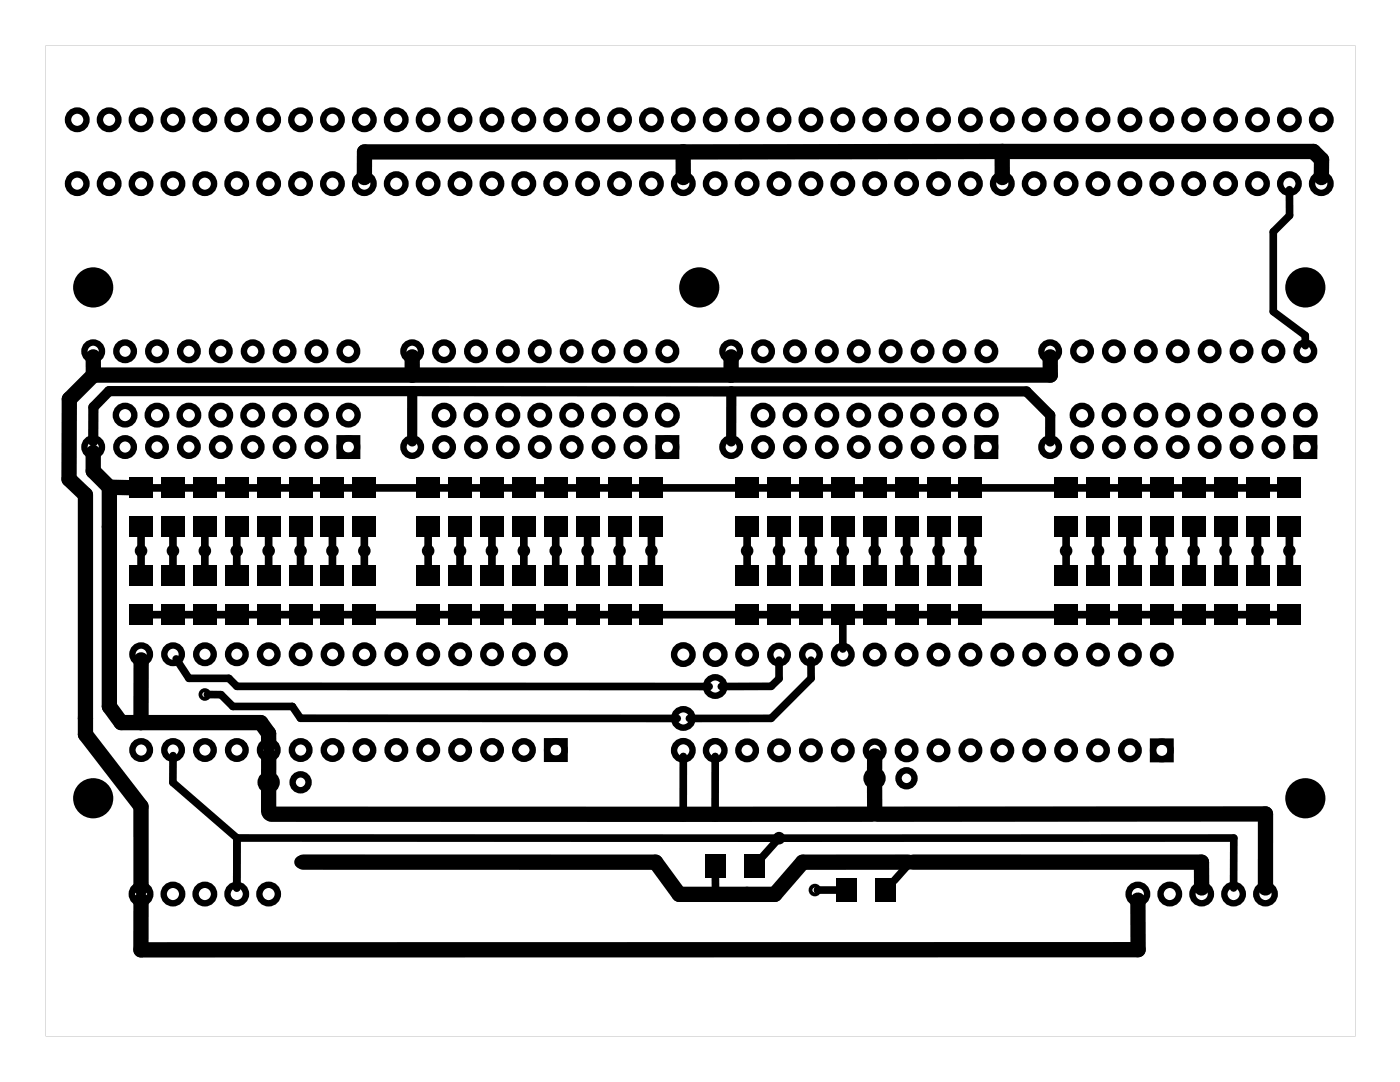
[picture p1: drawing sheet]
<svg xmlns="http://www.w3.org/2000/svg" width="111mm" height="86mm" viewBox="0 0 111 86" stroke-linecap="round" stroke-linejoin="round" font-family="sans-serif">
<g fill="#000">
<path d="M10.3 38h1.9v1.6h-1.9zM12.8 38h1.9v1.6h-1.9zM15.4 38h1.9v1.6h-1.9zM17.9 38h1.9v1.6h-1.9zM20.4 38h1.9v1.6h-1.9zM23 38h1.9v1.6h-1.9zM25.5 38h1.9v1.6h-1.9zM28.1 38h1.9v1.6h-1.9zM33.1 38h1.9v1.6h-1.9zM35.7 38h1.9v1.6h-1.9zM38.2 38h1.9v1.6h-1.9zM40.8 38h1.9v1.6h-1.9z"/>
<path d="M43.3 38h1.9v1.6h-1.9zM45.8 38h1.9v1.6h-1.9zM48.4 38h1.9v1.6h-1.9zM50.9 38h1.9v1.6h-1.9zM58.5 38h1.9v1.6h-1.9zM61.1 38h1.9v1.6h-1.9zM63.6 38h1.9v1.6h-1.9zM66.2 38h1.9v1.6h-1.9zM68.7 38h1.9v1.6h-1.9zM71.2 38h1.9v1.6h-1.9zM73.8 38h1.9v1.6h-1.9zM76.3 38h1.9v1.6h-1.9z"/>
<path d="M83.9 38h1.9v1.6h-1.9zM86.5 38h1.9v1.6h-1.9zM89 38h1.9v1.6h-1.9zM91.6 38h1.9v1.6h-1.9zM94.1 38h1.9v1.6h-1.9zM96.6 38h1.9v1.6h-1.9zM99.2 38h1.9v1.6h-1.9zM101.7 38h1.9v1.6h-1.9zM10.3 41.1h1.9v1.6h-1.9zM10.3 45h1.9v1.6h-1.9zM10.3 48.1h1.9v1.6h-1.9zM12.8 45h1.9v1.6h-1.9z"/>
<path d="M12.8 48.1h1.9v1.6h-1.9zM12.8 41.1h1.9v1.6h-1.9zM15.4 45h1.9v1.6h-1.9zM15.4 48.1h1.9v1.6h-1.9zM15.4 41.1h1.9v1.6h-1.9zM17.9 45h1.9v1.6h-1.9zM17.9 48.1h1.9v1.6h-1.9zM17.9 41.1h1.9v1.6h-1.9zM20.4 45h1.9v1.6h-1.9zM20.4 48.1h1.9v1.6h-1.9zM20.4 41.1h1.9v1.6h-1.9zM23 45h1.9v1.6h-1.9z"/>
<path d="M23 48.1h1.9v1.6h-1.9zM23 41.1h1.9v1.6h-1.9zM25.5 45h1.9v1.6h-1.9zM25.5 48.1h1.9v1.6h-1.9zM25.5 41.1h1.9v1.6h-1.9zM28.1 45h1.9v1.6h-1.9zM28.1 48.1h1.9v1.6h-1.9zM28.1 41.1h1.9v1.6h-1.9zM33.1 41.1h1.9v1.6h-1.9zM33.1 45h1.9v1.6h-1.9zM33.1 48.1h1.9v1.6h-1.9zM35.7 41.1h1.9v1.6h-1.9z"/>
<path d="M35.7 45h1.9v1.6h-1.9zM35.7 48.1h1.9v1.6h-1.9zM38.2 41.1h1.9v1.6h-1.9zM38.2 45h1.9v1.6h-1.9zM38.2 48.1h1.9v1.6h-1.9zM40.8 41.1h1.9v1.6h-1.9zM40.8 45h1.9v1.6h-1.9zM40.8 48.1h1.9v1.6h-1.9zM43.3 41.1h1.9v1.6h-1.9zM43.3 45h1.9v1.6h-1.9zM43.3 48.1h1.9v1.6h-1.9zM45.8 41.1h1.9v1.6h-1.9z"/>
<path d="M45.8 45h1.9v1.6h-1.9zM45.8 48.1h1.9v1.6h-1.9zM48.4 41.1h1.9v1.6h-1.9zM48.4 45h1.9v1.6h-1.9zM48.4 48.1h1.9v1.6h-1.9zM50.9 41.1h1.9v1.6h-1.9zM50.9 45h1.9v1.6h-1.9zM50.9 48.1h1.9v1.6h-1.9zM58.5 41.1h1.9v1.6h-1.9zM58.5 45h1.9v1.6h-1.9zM58.5 48.1h1.9v1.6h-1.9zM61.1 41.1h1.9v1.6h-1.9z"/>
<path d="M61.1 45h1.9v1.6h-1.9zM61.1 48.1h1.9v1.6h-1.9zM63.6 41.1h1.9v1.6h-1.9zM63.6 45h1.9v1.6h-1.9zM63.6 48.1h1.9v1.6h-1.9zM66.2 41.1h1.9v1.6h-1.9zM66.2 45h1.9v1.6h-1.9zM66.2 48.1h1.9v1.6h-1.9zM68.7 41.1h1.9v1.6h-1.9zM68.7 45h1.9v1.6h-1.9zM68.7 48.1h1.9v1.6h-1.9zM71.2 41.1h1.9v1.6h-1.9z"/>
<path d="M71.2 45h1.9v1.6h-1.9zM71.2 48.1h1.9v1.6h-1.9zM73.8 41.1h1.9v1.6h-1.9zM73.8 45h1.9v1.6h-1.9zM73.8 48.1h1.9v1.6h-1.9zM76.3 41.1h1.9v1.6h-1.9zM76.3 45h1.9v1.6h-1.9zM76.3 48.1h1.9v1.6h-1.9zM83.9 41.1h1.9v1.6h-1.9zM83.9 45h1.9v1.6h-1.9zM83.9 48.1h1.9v1.6h-1.9zM86.5 41.1h1.9v1.6h-1.9z"/>
<path d="M86.5 45h1.9v1.6h-1.9zM86.5 48.1h1.9v1.6h-1.9zM89 41.1h1.9v1.6h-1.9zM89 45h1.9v1.6h-1.9zM89 48.1h1.9v1.6h-1.9zM91.6 41.1h1.9v1.6h-1.9zM91.6 45h1.9v1.6h-1.9zM91.6 48.1h1.9v1.6h-1.9zM94.1 41.1h1.9v1.6h-1.9zM94.1 45h1.9v1.6h-1.9zM94.1 48.1h1.9v1.6h-1.9zM96.6 41.1h1.9v1.6h-1.9z"/>
<path d="M96.6 45h1.9v1.6h-1.9zM96.6 48.1h1.9v1.6h-1.9zM99.2 41.1h1.9v1.6h-1.9zM99.2 45h1.9v1.6h-1.9zM99.2 48.1h1.9v1.6h-1.9zM101.7 41.1h1.9v1.6h-1.9zM101.7 45h1.9v1.6h-1.9zM101.7 48.1h1.9v1.6h-1.9zM56.2 68h1.6v1.9h-1.6zM59.3 68h1.6v1.9h-1.6zM66.6 69.9h1.6v1.9h-1.6zM69.7 69.9h1.6v1.9h-1.6z"/>
<path d="M3.6 3.6v78.8h104.3v-78.8zM3.6 3.6h104.3v78.8h-104.3z"/>
</g>
<g fill="#000">
<circle cx="7.4" cy="22.9" r="1.6"/>
<circle cx="55.7" cy="22.9" r="1.6"/>
<circle cx="103.9" cy="22.9" r="1.6"/>
<circle cx="7.4" cy="63.5" r="1.6"/>
<circle cx="103.9" cy="63.5" r="1.6"/>
</g>
<g fill="none" stroke="#000" stroke-width=".51">
<path d="M27 34.9h1.4v1.4h-1.4zM52.4 34.9h1.4v1.4h-1.4zM77.8 34.9h1.4v1.4h-1.4zM103.2 34.9h1.4v1.4h-1.4zM43.6 59h1.4v1.4h-1.4zM91.8 59h1.4v1.4h-1.4z"/>
<circle cx="6.2" cy="9.5" r=".74"/>
<circle cx="6.2" cy="14.6" r=".74"/>
<circle cx="8.7" cy="14.6" r=".74"/>
<circle cx="8.7" cy="9.5" r=".74"/>
<circle cx="11.2" cy="9.5" r=".74"/>
<circle cx="11.2" cy="14.6" r=".74"/>
<circle cx="13.8" cy="9.5" r=".74"/>
<circle cx="13.8" cy="14.6" r=".74"/>
<circle cx="16.3" cy="9.5" r=".74"/>
<circle cx="16.3" cy="14.6" r=".74"/>
<circle cx="18.9" cy="9.5" r=".74"/>
<circle cx="18.9" cy="14.6" r=".74"/>
<circle cx="21.4" cy="9.5" r=".74"/>
<circle cx="21.4" cy="14.6" r=".74"/>
<circle cx="23.9" cy="9.5" r=".74"/>
<circle cx="23.9" cy="14.6" r=".74"/>
<circle cx="26.5" cy="9.5" r=".74"/>
<circle cx="26.5" cy="14.6" r=".74"/>
<circle cx="29" cy="14.6" r=".74"/>
<circle cx="29" cy="9.5" r=".74"/>
<circle cx="31.6" cy="9.5" r=".74"/>
<circle cx="31.6" cy="14.6" r=".74"/>
<circle cx="34.1" cy="9.5" r=".74"/>
<circle cx="34.1" cy="14.6" r=".74"/>
<circle cx="36.6" cy="14.6" r=".74"/>
<circle cx="36.6" cy="9.5" r=".74"/>
<circle cx="39.2" cy="9.5" r=".74"/>
<circle cx="39.2" cy="14.6" r=".74"/>
<circle cx="41.7" cy="14.6" r=".74"/>
<circle cx="41.7" cy="9.5" r=".74"/>
<circle cx="44.3" cy="9.5" r=".74"/>
<circle cx="44.3" cy="14.6" r=".74"/>
<circle cx="46.8" cy="9.5" r=".74"/>
<circle cx="46.8" cy="14.6" r=".74"/>
<circle cx="49.3" cy="14.6" r=".74"/>
<circle cx="49.3" cy="9.5" r=".74"/>
<circle cx="51.9" cy="9.5" r=".74"/>
<circle cx="51.9" cy="14.6" r=".74"/>
<circle cx="54.4" cy="9.5" r=".74"/>
<circle cx="54.4" cy="14.6" r=".74"/>
<circle cx="57" cy="14.6" r=".74"/>
<circle cx="57" cy="9.5" r=".74"/>
<circle cx="59.5" cy="9.5" r=".74"/>
<circle cx="59.5" cy="14.6" r=".74"/>
<circle cx="62" cy="9.5" r=".74"/>
<circle cx="62" cy="14.6" r=".74"/>
<circle cx="64.6" cy="9.5" r=".74"/>
<circle cx="64.6" cy="14.6" r=".74"/>
<circle cx="67.1" cy="14.6" r=".74"/>
<circle cx="67.1" cy="9.5" r=".74"/>
<circle cx="69.7" cy="14.6" r=".74"/>
<circle cx="69.7" cy="9.5" r=".74"/>
<circle cx="72.2" cy="14.6" r=".74"/>
<circle cx="72.2" cy="9.5" r=".74"/>
<circle cx="74.7" cy="14.6" r=".74"/>
<circle cx="74.7" cy="9.5" r=".74"/>
<circle cx="77.3" cy="9.5" r=".74"/>
<circle cx="77.3" cy="14.6" r=".74"/>
<circle cx="79.8" cy="9.5" r=".74"/>
<circle cx="79.8" cy="14.6" r=".74"/>
<circle cx="82.4" cy="14.6" r=".74"/>
<circle cx="82.4" cy="9.5" r=".74"/>
<circle cx="84.9" cy="9.5" r=".74"/>
<circle cx="84.9" cy="14.6" r=".74"/>
<circle cx="87.4" cy="14.6" r=".74"/>
<circle cx="87.4" cy="9.5" r=".74"/>
<circle cx="90" cy="9.5" r=".74"/>
<circle cx="90" cy="14.6" r=".74"/>
<circle cx="92.5" cy="9.5" r=".74"/>
<circle cx="92.5" cy="14.6" r=".74"/>
<circle cx="95.1" cy="9.5" r=".74"/>
<circle cx="95.1" cy="14.6" r=".74"/>
<circle cx="97.6" cy="9.5" r=".74"/>
<circle cx="97.6" cy="14.6" r=".74"/>
<circle cx="100.1" cy="14.6" r=".74"/>
<circle cx="100.1" cy="9.5" r=".74"/>
<circle cx="102.7" cy="9.5" r=".74"/>
<circle cx="102.7" cy="14.6" r=".74"/>
<circle cx="105.2" cy="9.5" r=".74"/>
<circle cx="105.2" cy="14.6" r=".74"/>
<circle cx="7.4" cy="35.6" r=".7"/>
<circle cx="7.4" cy="27.9" r=".7"/>
<circle cx="10" cy="33" r=".74"/>
<circle cx="10" cy="35.6" r=".7"/>
<circle cx="10" cy="27.9" r=".7"/>
<circle cx="12.5" cy="33" r=".74"/>
<circle cx="12.5" cy="35.6" r=".7"/>
<circle cx="12.5" cy="27.9" r=".7"/>
<circle cx="15" cy="33" r=".74"/>
<circle cx="15" cy="35.6" r=".7"/>
<circle cx="15" cy="27.9" r=".7"/>
<circle cx="17.6" cy="33" r=".74"/>
<circle cx="17.6" cy="35.6" r=".7"/>
<circle cx="17.6" cy="27.9" r=".7"/>
<circle cx="20.1" cy="33" r=".74"/>
<circle cx="20.1" cy="35.6" r=".7"/>
<circle cx="20.1" cy="27.9" r=".7"/>
<circle cx="22.7" cy="33" r=".74"/>
<circle cx="22.7" cy="35.6" r=".7"/>
<circle cx="22.7" cy="27.9" r=".7"/>
<circle cx="25.2" cy="33" r=".74"/>
<circle cx="25.2" cy="35.6" r=".7"/>
<circle cx="25.2" cy="27.9" r=".7"/>
<circle cx="27.7" cy="33" r=".74"/>
<circle cx="27.7" cy="35.6" r=".7"/>
<circle cx="27.7" cy="27.9" r=".7"/>
<circle cx="32.8" cy="35.6" r=".7"/>
<circle cx="32.8" cy="27.9" r=".7"/>
<circle cx="35.4" cy="33" r=".74"/>
<circle cx="35.4" cy="35.6" r=".7"/>
<circle cx="35.4" cy="27.9" r=".7"/>
<circle cx="37.9" cy="33" r=".74"/>
<circle cx="37.9" cy="35.6" r=".7"/>
<circle cx="37.9" cy="27.9" r=".7"/>
<circle cx="40.4" cy="33" r=".74"/>
<circle cx="40.4" cy="35.6" r=".7"/>
<circle cx="40.4" cy="27.9" r=".7"/>
<circle cx="43" cy="33" r=".74"/>
<circle cx="43" cy="35.6" r=".7"/>
<circle cx="43" cy="27.9" r=".7"/>
<circle cx="45.5" cy="33" r=".74"/>
<circle cx="45.5" cy="35.6" r=".7"/>
<circle cx="45.5" cy="27.9" r=".7"/>
<circle cx="48.1" cy="33" r=".74"/>
<circle cx="48.1" cy="35.6" r=".7"/>
<circle cx="48.1" cy="27.9" r=".7"/>
<circle cx="50.6" cy="33" r=".74"/>
<circle cx="50.6" cy="35.6" r=".7"/>
<circle cx="50.6" cy="27.9" r=".7"/>
<circle cx="53.1" cy="33" r=".74"/>
<circle cx="53.1" cy="35.6" r=".7"/>
<circle cx="53.1" cy="27.9" r=".7"/>
<circle cx="58.2" cy="35.6" r=".7"/>
<circle cx="58.2" cy="27.9" r=".7"/>
<circle cx="60.8" cy="33" r=".74"/>
<circle cx="60.8" cy="35.6" r=".7"/>
<circle cx="60.8" cy="27.9" r=".7"/>
<circle cx="63.3" cy="33" r=".74"/>
<circle cx="63.3" cy="35.6" r=".7"/>
<circle cx="63.3" cy="27.9" r=".7"/>
<circle cx="65.8" cy="33" r=".74"/>
<circle cx="65.8" cy="35.6" r=".7"/>
<circle cx="65.8" cy="27.9" r=".7"/>
<circle cx="68.4" cy="33" r=".74"/>
<circle cx="68.4" cy="35.6" r=".7"/>
<circle cx="68.4" cy="27.9" r=".7"/>
<circle cx="70.9" cy="33" r=".74"/>
<circle cx="70.9" cy="35.6" r=".7"/>
<circle cx="70.9" cy="27.9" r=".7"/>
<circle cx="73.5" cy="33" r=".74"/>
<circle cx="73.5" cy="35.6" r=".7"/>
<circle cx="73.5" cy="27.9" r=".7"/>
<circle cx="76" cy="33" r=".74"/>
<circle cx="76" cy="35.6" r=".7"/>
<circle cx="76" cy="27.9" r=".7"/>
<circle cx="78.5" cy="33" r=".74"/>
<circle cx="78.5" cy="35.6" r=".7"/>
<circle cx="78.5" cy="27.9" r=".7"/>
<circle cx="83.6" cy="35.6" r=".7"/>
<circle cx="83.6" cy="27.9" r=".7"/>
<circle cx="86.2" cy="33" r=".74"/>
<circle cx="86.2" cy="35.6" r=".7"/>
<circle cx="86.2" cy="27.9" r=".7"/>
<circle cx="88.7" cy="33" r=".74"/>
<circle cx="88.7" cy="35.6" r=".7"/>
<circle cx="88.7" cy="27.9" r=".7"/>
<circle cx="91.2" cy="33" r=".74"/>
<circle cx="91.2" cy="35.6" r=".7"/>
<circle cx="91.2" cy="27.9" r=".7"/>
<circle cx="93.8" cy="33" r=".74"/>
<circle cx="93.8" cy="35.6" r=".7"/>
<circle cx="93.8" cy="27.9" r=".7"/>
<circle cx="96.3" cy="33" r=".74"/>
<circle cx="96.3" cy="35.6" r=".7"/>
<circle cx="96.3" cy="27.9" r=".7"/>
<circle cx="98.9" cy="33" r=".74"/>
<circle cx="98.9" cy="35.6" r=".7"/>
<circle cx="98.9" cy="27.9" r=".7"/>
<circle cx="101.4" cy="33" r=".74"/>
<circle cx="101.4" cy="35.6" r=".7"/>
<circle cx="101.4" cy="27.9" r=".7"/>
<circle cx="103.9" cy="33" r=".74"/>
<circle cx="103.9" cy="35.6" r=".7"/>
<circle cx="103.9" cy="27.9" r=".7"/>
<circle cx="11.2" cy="59.7" r=".7"/>
<circle cx="11.2" cy="52" r=".7"/>
<circle cx="13.8" cy="59.7" r=".7"/>
<circle cx="13.8" cy="52" r=".7"/>
<circle cx="16.3" cy="59.7" r=".7"/>
<circle cx="16.3" cy="52" r=".7"/>
<circle cx="18.9" cy="59.7" r=".7"/>
<circle cx="18.9" cy="52" r=".7"/>
<circle cx="21.4" cy="59.7" r=".7"/>
<circle cx="21.4" cy="52" r=".7"/>
<circle cx="23.9" cy="59.7" r=".7"/>
<circle cx="23.9" cy="52" r=".7"/>
<circle cx="26.5" cy="59.7" r=".7"/>
<circle cx="26.5" cy="52" r=".7"/>
<circle cx="29" cy="59.7" r=".7"/>
<circle cx="29" cy="52" r=".7"/>
<circle cx="31.6" cy="59.7" r=".7"/>
<circle cx="31.6" cy="52" r=".7"/>
<circle cx="34.1" cy="59.7" r=".7"/>
<circle cx="34.1" cy="52" r=".7"/>
<circle cx="36.6" cy="59.7" r=".7"/>
<circle cx="36.6" cy="52" r=".7"/>
<circle cx="39.2" cy="59.7" r=".7"/>
<circle cx="39.2" cy="52" r=".7"/>
<circle cx="41.7" cy="59.7" r=".7"/>
<circle cx="41.7" cy="52" r=".7"/>
<circle cx="44.3" cy="59.7" r=".7"/>
<circle cx="44.3" cy="52" r=".7"/>
<circle cx="54.4" cy="57.2" r=".74"/>
<circle cx="54.4" cy="59.7" r=".74"/>
<circle cx="54.4" cy="52.1" r=".74"/>
<circle cx="57" cy="54.6" r=".74"/>
<circle cx="57" cy="52.1" r=".74"/>
<circle cx="57" cy="59.7" r=".74"/>
<circle cx="59.5" cy="59.7" r=".7"/>
<circle cx="59.5" cy="52.1" r=".7"/>
<circle cx="62" cy="59.7" r=".7"/>
<circle cx="62" cy="52.1" r=".7"/>
<circle cx="64.6" cy="59.7" r=".7"/>
<circle cx="64.6" cy="52.1" r=".7"/>
<circle cx="67.1" cy="59.7" r=".7"/>
<circle cx="67.1" cy="52.1" r=".7"/>
<circle cx="69.7" cy="59.7" r=".7"/>
<circle cx="69.7" cy="52.1" r=".7"/>
<circle cx="72.2" cy="59.7" r=".7"/>
<circle cx="72.2" cy="52.1" r=".7"/>
<circle cx="74.7" cy="59.7" r=".7"/>
<circle cx="74.7" cy="52.1" r=".7"/>
<circle cx="77.3" cy="59.7" r=".7"/>
<circle cx="77.3" cy="52.1" r=".7"/>
<circle cx="79.8" cy="59.7" r=".7"/>
<circle cx="79.8" cy="52.1" r=".7"/>
<circle cx="82.4" cy="59.7" r=".7"/>
<circle cx="82.4" cy="52.1" r=".7"/>
<circle cx="84.9" cy="59.7" r=".7"/>
<circle cx="84.9" cy="52.1" r=".7"/>
<circle cx="87.4" cy="59.7" r=".7"/>
<circle cx="87.4" cy="52.1" r=".7"/>
<circle cx="90" cy="59.7" r=".7"/>
<circle cx="90" cy="52.1" r=".7"/>
<circle cx="92.5" cy="59.7" r=".7"/>
<circle cx="92.5" cy="52.1" r=".7"/>
<circle cx="11.2" cy="71.1" r=".74"/>
<circle cx="13.8" cy="71.1" r=".74"/>
<circle cx="16.3" cy="71.1" r=".74"/>
<circle cx="18.9" cy="71.1" r=".74"/>
<circle cx="21.4" cy="71.1" r=".74"/>
<circle cx="21.4" cy="62.2" r=".64"/>
<circle cx="23.9" cy="62.2" r=".64"/>
<circle cx="69.6" cy="61.9" r=".64"/>
<circle cx="72.2" cy="61.9" r=".64"/>
<circle cx="90.6" cy="71.1" r=".74"/>
<circle cx="93.1" cy="71.1" r=".74"/>
<circle cx="95.7" cy="71.1" r=".74"/>
<circle cx="98.2" cy="71.1" r=".74"/>
<circle cx="100.8" cy="71.1" r=".74"/>
</g>
<g fill="none" stroke="#000" stroke-width=".3">
<circle cx="11.2" cy="43.8" r=".35"/>
<circle cx="13.8" cy="43.8" r=".35"/>
<circle cx="16.3" cy="43.8" r=".35"/>
<circle cx="16.3" cy="55.3" r=".35"/>
<circle cx="18.9" cy="43.8" r=".35"/>
<circle cx="21.4" cy="43.8" r=".35"/>
<circle cx="23.9" cy="43.8" r=".35"/>
<circle cx="26.5" cy="43.8" r=".35"/>
<circle cx="29" cy="43.8" r=".35"/>
<circle cx="34.1" cy="43.8" r=".35"/>
<circle cx="36.6" cy="43.8" r=".35"/>
<circle cx="39.2" cy="43.8" r=".35"/>
<circle cx="41.7" cy="43.8" r=".35"/>
<circle cx="44.3" cy="43.8" r=".35"/>
<circle cx="46.8" cy="43.8" r=".35"/>
<circle cx="49.3" cy="43.8" r=".35"/>
<circle cx="51.9" cy="43.8" r=".35"/>
<circle cx="59.5" cy="43.8" r=".35"/>
<circle cx="62" cy="43.8" r=".35"/>
<circle cx="64.6" cy="43.8" r=".35"/>
<circle cx="67.1" cy="43.8" r=".35"/>
<circle cx="69.7" cy="43.8" r=".35"/>
<circle cx="72.2" cy="43.8" r=".35"/>
<circle cx="74.7" cy="43.8" r=".35"/>
<circle cx="77.3" cy="43.8" r=".35"/>
<circle cx="84.9" cy="43.8" r=".35"/>
<circle cx="87.4" cy="43.8" r=".35"/>
<circle cx="90" cy="43.8" r=".35"/>
<circle cx="92.5" cy="43.8" r=".35"/>
<circle cx="95.1" cy="43.8" r=".35"/>
<circle cx="97.6" cy="43.8" r=".35"/>
<circle cx="100.1" cy="43.8" r=".35"/>
<circle cx="102.7" cy="43.8" r=".35"/>
<circle cx="21.4" cy="64.8" r=".35"/>
<circle cx="23.9" cy="68.6" r=".35"/>
<circle cx="62" cy="66.7" r=".35"/>
<circle cx="64.9" cy="70.8" r=".35"/>
<circle cx="72.5" cy="68.6" r=".35"/>
</g>
<g fill="none" stroke="#000" stroke-width="1.2">
<path d="M54.4 12.1l50.2-.1 .6 .7v1.4M54.4 12.1h-25.4v2M54.4 12.1v2M79.8 12v2.1M7.4 36v1.5l1.3 1.3M7.4 28.4v1.4M7.4 29.8l-1.9 2v6.3l1.3 1.3v19l4.4 5.8v6.4M8.7 38.8h1.7M8.7 38.8v17.4l.9 1.3h11.2l.6 .9v.8M32.8 28.4v1.4M58.2 28.4v1.4M83.6 28.4v1.4h-76.2"/>
<path d="M11.2 52.5v5M11.2 71.6v4h79.4v-4M21.4 62.6v2M21.4 60.1v1.8M21.6 64.8h47.9M24.1 68.6h28.1l1.9 2.5h7.6l2.2-2.5h8.4M69.6 62.3l.1 2.3M69.6 60.1v1.4M69.9 64.8h30.9v5.8M72.7 68.6h23v2"/>
</g>
<g fill="none" stroke="#000" stroke-width=".61">
<path d="M102.7 15.1v2l-1.3 1.3v6.4l2.5 1.9v.8M12 38.8h1M14.6 38.8h.9M17.1 38.8h.9M19.7 38.8h.9M22.2 38.8h.9M24.7 38.8h1M27.3 38.8h.9M29.8 38.8h3.5M34.9 38.8h.9M37.4 38.8h1M40 38.8h.9"/>
<path d="M42.5 38.8h.9M45.1 38.8h.9M47.6 38.8h.9M50.1 38.8h1M52.7 38.8h6M60.3 38.8h.9M62.8 38.8h1M65.4 38.8h.9M67.9 38.8h.9M70.5 38.8h.9M73 38.8h.9M75.5 38.8h1"/>
<path d="M78.1 38.8h6M85.7 38.8h.9M88.2 38.8h1M90.8 38.8h.9M93.3 38.8h.9M95.9 38.8h.9M98.4 38.8h.9M100.9 38.8h1M11.2 42.6v1M11.2 44v1.1M12 48.9h1M13.8 42.6v1"/>
<path d="M13.8 44v1.1M14 52.4l1 1.6h3.2l.7 .6h37.6M14.6 48.9h.9M16.3 42.6v1M16.3 44v1.1M16.5 55.3h1.1l.9 .9h4.8l.6 .9 30 .1M17.1 48.9h.9M18.9 42.6v1M18.9 44v1.1M19.7 48.9h.9M21.4 42.6v1M21.4 44v1.1"/>
<path d="M22.2 48.9h.9M23.9 42.6v1M23.9 44v1.1M24.7 48.9h1M26.5 42.6v1M26.5 44v1.1M27.3 48.9h.9M29 42.6v1M29 44v1.1M29.8 48.9h3.5M34.1 42.6v1M34.1 44v1.1"/>
<path d="M34.9 48.9h.9M36.6 42.6v1M36.6 44v1.1M37.4 48.9h1M39.2 42.6v1M39.2 44v1.1M40 48.9h.9M41.7 42.6v1M41.7 44v1.1M42.5 48.9h.9M44.3 42.6v1M44.3 44v1.1"/>
<path d="M45.1 48.9h.9M46.8 42.6v1M46.8 44v1.1M47.6 48.9h.9M49.3 42.6v1M49.3 44v1.1M50.1 48.9h1M51.9 42.6v1M51.9 44v1.1M52.7 48.9h6M59.5 42.6v1M59.5 44v1.1"/>
<path d="M60.3 48.9h.9M62 42.6v1M62 44v1.1M62 52.5v1.5l-.6 .6h-4M62.8 48.9h1M64.6 42.6v1M64.6 44v1.1M64.6 52.5v1.5l-3.2 3.1-6.5 .1M65.4 48.9h.9M67.1 42.6v1M67.1 44v1.1M67.1 49.6v2"/>
<path d="M67.9 48.9h.9M69.7 42.6v1M69.7 44v1.1M70.5 48.9h.9M72.2 42.6v1M72.2 44v1.1M73 48.9h.9M74.7 42.6v1M74.7 44v1.1M75.5 48.9h1M77.3 42.6v1M77.3 44v1.1"/>
<path d="M78.1 48.9h6M84.9 42.6v1M84.9 44v1.1M85.7 48.9h.9M87.4 42.6v1M87.4 44v1.1M88.2 48.9h1M90 42.6v1M90 44v1.1M90.8 48.9h.9M92.5 42.6v1M92.5 44v1.1"/>
<path d="M93.3 48.9h.9M95.1 42.6v1M95.1 44v1.1M95.9 48.9h.9M97.6 42.6v1M97.6 44v1.1M98.4 48.9h.9M100.1 42.6v1M100.1 44v1.1M100.9 48.9h1M102.7 42.6v1M102.7 44v1.1"/>
<path d="M13.8 60.1v2.2l5.1 4.4M18.9 66.7v3.9M18.9 66.7h42.9M54.4 60.2v4.6M57 60.2l-.1 4.6M57 69.7v1.4M61.9 66.8l-1.2 1.4M62.2 66.7h36v3.9M65.1 70.8h1.7M72.4 68.7l-1.2 1.4"/>
</g>
<path d="M32.8 31.1h48.9l1.9 1.9v2.1M32.8 31.1v4M32.8 31.1h-24.1l-1.3 1.3v2.7M58.2 31.1v4" fill="none" stroke="#000" stroke-width=".81"/>
</svg>
